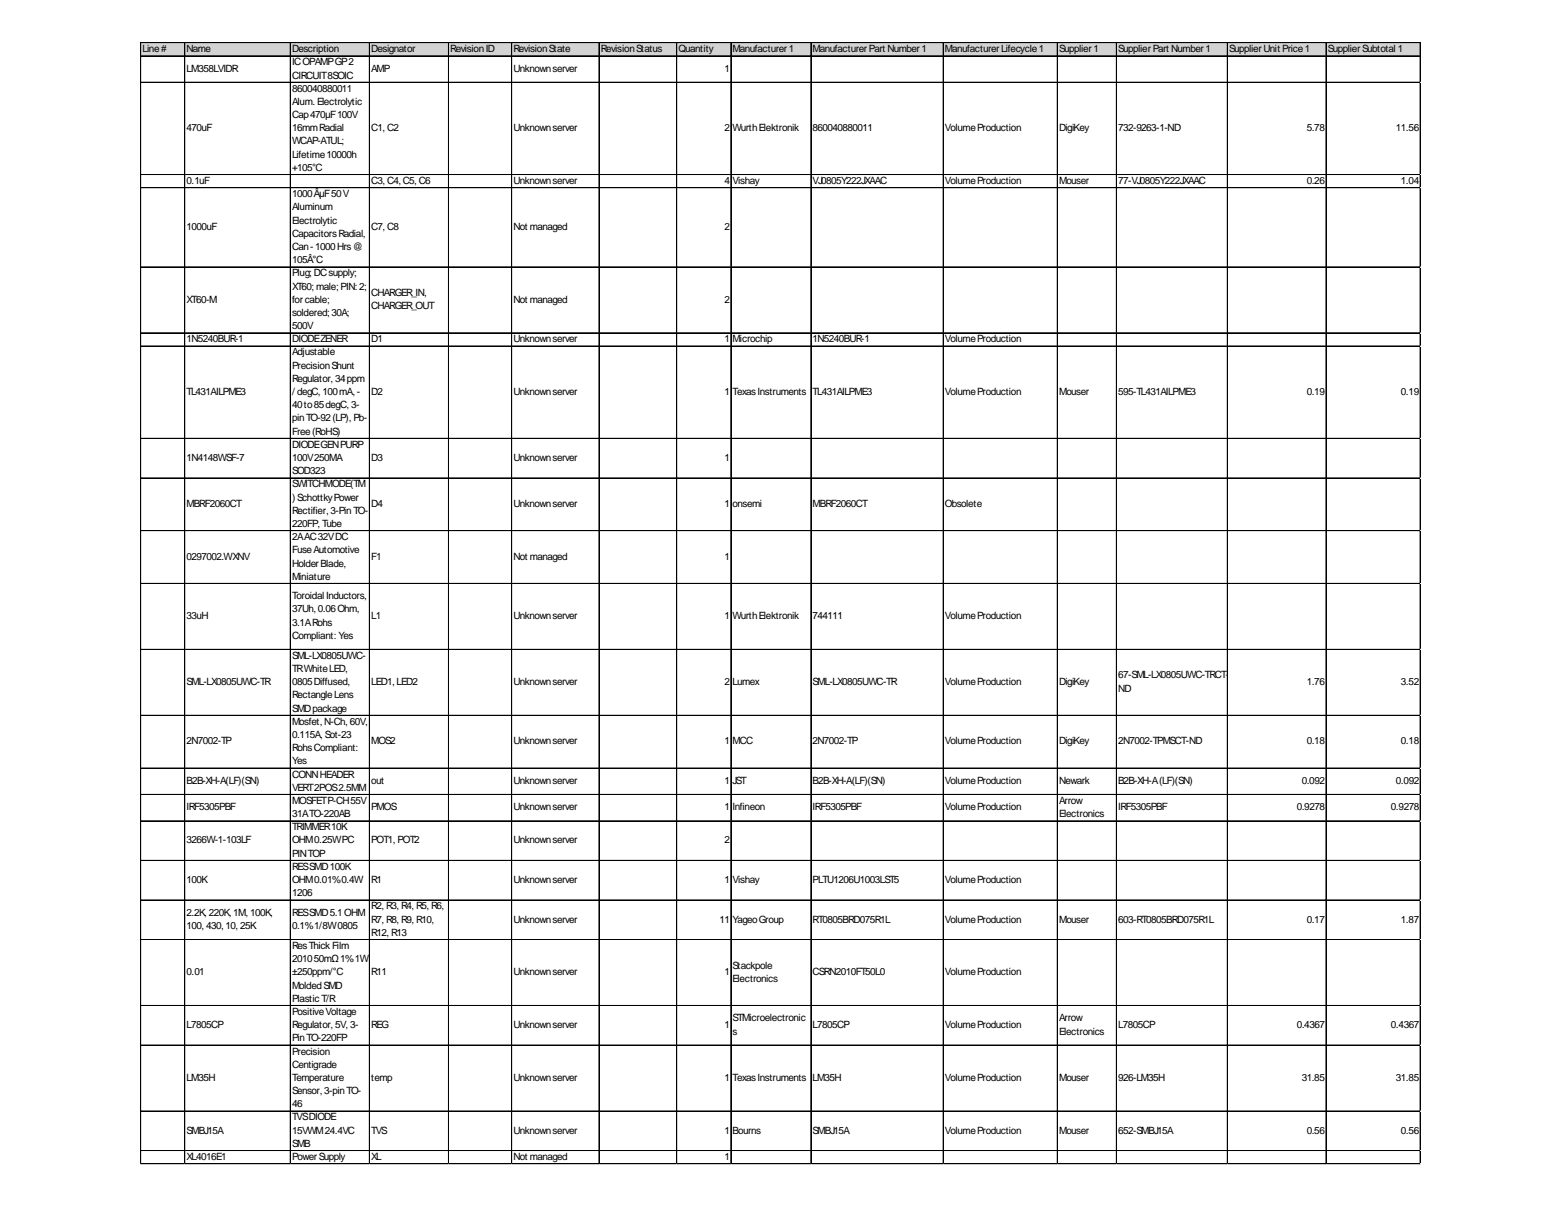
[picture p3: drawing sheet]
<svg xmlns="http://www.w3.org/2000/svg" width="279mm" height="216mm" viewBox="0 0 279 216" stroke-linecap="round" stroke-linejoin="round" font-family="sans-serif">
<defs><g id="words">
<g font-size="1.8">
<text x="25.5" y="9.3">Line#</text>
<text x="33.3" y="9.3">Name</text>
<text x="52.2" y="9.3">Description</text>
<text x="52.2" y="11.7">ICOPAMPGP2</text>
<text x="66.3" y="9.3">Designator</text>
<text x="80.4" y="9.3">RevisionID</text>
<text x="91.7" y="9.3">RevisionState</text>
<text x="107.3" y="9.3">RevisionStatus</text>
<text x="121.2" y="9.3">Quantity</text>
<text x="130.9" y="9.3">Manufacturer1</text>
<text x="145.2" y="9.3">ManufacturerPart Number1</text>
<text x="168.8" y="9.3">ManufacturerLifecycle1</text>
<text x="189.2" y="9.3">Supplier1</text>
<text x="199.8" y="9.3">SupplierPart Number1</text>
<text x="219.6" y="9.3">SupplierUnit Price1</text>
<text x="237.2" y="9.3">SupplierSubtotal 1</text>
<text x="33.3" y="12.8">LM358LVIDR</text>
<text x="52.2" y="14">CIRCUIT8SOIC</text>
<text x="52.2" y="16.4">860040880011</text>
<text x="66.3" y="12.8">AMP</text>
<text x="91.7" y="12.8">Unknownserver</text>
<text x="129.4" y="12.8">1</text>
<text x="33.3" y="23.4">470uF</text>
<text x="52.2" y="18.7">Alum. Electrolytic</text>
<text x="52.2" y="21.1">Cap470µF100V</text>
<text x="52.2" y="23.4">16mmRadial</text>
<text x="66.3" y="23.4">C1, C2</text>
<text x="91.7" y="23.4">Unknownserver</text>
<text x="129.4" y="23.4">2</text>
<text x="130.9" y="23.4">WurthElektronik</text>
<text x="145.2" y="23.4">860040880011</text>
<text x="168.8" y="23.4">VolumeProduction</text>
<text x="189.2" y="23.4">DigiKey</text>
<text x="199.8" y="23.4">732-9263-1-ND</text>
<text x="233.5" y="23.4">5.78</text>
<text x="249.4" y="23.4">11.56</text>
<text x="52.2" y="25.8">WCAP-ATUL;</text>
<text x="52.2" y="28.2">Lifetime10000h</text>
<text x="33.3" y="32.9">0.1uF</text>
<text x="52.2" y="30.5">+105°C</text>
<text x="52.2" y="35.2">1000ÂµF50V</text>
<text x="66.3" y="32.9">C3, C4, C5, C6</text>
<text x="91.7" y="32.9">Unknownserver</text>
<text x="129.4" y="32.9">4</text>
<text x="130.9" y="32.9">Vishay</text>
<text x="145.2" y="32.9">VJ0805Y222JXAAC</text>
<text x="168.8" y="32.9">VolumeProduction</text>
<text x="189.2" y="32.9">Mouser</text>
<text x="199.8" y="32.9">77-VJ0805Y222JXAAC</text>
<text x="233.5" y="32.9">0.26</text>
<text x="250.3" y="32.9">1.04</text>
<text x="33.3" y="41.1">1000uF</text>
<text x="52.2" y="37.6">Aluminum</text>
<text x="52.2" y="39.9">Electrolytic</text>
<text x="66.3" y="41.1">C7, C8</text>
<text x="91.7" y="41.1">Not managed</text>
<text x="129.4" y="41.1">2</text>
<text x="52.2" y="42.3">CapacitorsRadial,</text>
<text x="52.2" y="44.6">Can-1000Hrs@</text>
<text x="52.2" y="47">105Â°C</text>
<text x="52.2" y="49.4">Plug; DCsupply;</text>
<text x="52.2" y="51.7">XT60; male; PIN: 2;</text>
<text x="66.3" y="52.8">CHARGER_IN,</text>
<text x="33.3" y="54.1">XT60-M</text>
<text x="52.2" y="54.1">forcable;</text>
<text x="52.2" y="56.4">soldered; 30A;</text>
<text x="52.2" y="58.8">500V</text>
<text x="66.3" y="55.2">CHARGER_OUT</text>
<text x="91.7" y="54.1">Not managed</text>
<text x="129.4" y="54.1">2</text>
<text x="33.3" y="61.1">1N5240BUR-1</text>
<text x="52.2" y="61.1">DIODEZENER</text>
<text x="52.2" y="63.5">Adjustable</text>
<text x="52.2" y="65.8">PrecisionShunt</text>
<text x="66.3" y="61.1">D1</text>
<text x="91.7" y="61.1">Unknownserver</text>
<text x="129.4" y="61.1">1</text>
<text x="130.9" y="61.1">Microchip</text>
<text x="145.2" y="61.1">1N5240BUR-1</text>
<text x="168.8" y="61.1">VolumeProduction</text>
<text x="33.3" y="70.5">TL431AILPME3</text>
<text x="52.2" y="68.2">Regulator, 34ppm</text>
<text x="52.2" y="70.5">/ degC, 100mA, -</text>
<text x="66.3" y="70.5">D2</text>
<text x="91.7" y="70.5">Unknownserver</text>
<text x="129.4" y="70.5">1</text>
<text x="130.9" y="70.5">TexasInstruments</text>
<text x="145.2" y="70.5">TL431AILPME3</text>
<text x="168.8" y="70.5">VolumeProduction</text>
<text x="189.2" y="70.5">Mouser</text>
<text x="199.8" y="70.5">595-TL431AILPME3</text>
<text x="233.5" y="70.5">0.19</text>
<text x="250.3" y="70.5">0.19</text>
<text x="52.2" y="72.9">40to85degC, 3-</text>
<text x="52.2" y="75.3">pinTO-92(LP), Pb-</text>
<text x="52.2" y="77.6">Free(RoHS)</text>
<text x="33.3" y="82.3">1N4148WSF-7</text>
<text x="52.2" y="80">DIODEGENPURP</text>
<text x="52.2" y="82.3">100V250MA</text>
<text x="66.3" y="82.3">D3</text>
<text x="91.7" y="82.3">Unknownserver</text>
<text x="129.4" y="82.3">1</text>
<text x="52.2" y="84.7">SOD323</text>
<text x="52.2" y="87">SWITCHMODE(TM</text>
<text x="52.2" y="89.4">)SchottkyPower</text>
<text x="33.3" y="90.5">MBRF2060CT</text>
<text x="52.2" y="91.7">Rectifier, 3-PinTO-</text>
<text x="52.2" y="94.1">220FP, Tube</text>
<text x="66.3" y="90.5">D4</text>
<text x="91.7" y="90.5">Unknownserver</text>
<text x="129.4" y="90.5">1</text>
<text x="130.9" y="90.5">onsemi</text>
<text x="145.2" y="90.5">MBRF2060CT</text>
<text x="168.8" y="90.5">Obsolete</text>
<text x="33.3" y="99.9">0297002.WXNV</text>
<text x="52.2" y="96.5">2AAC32VDC</text>
<text x="52.2" y="98.8">FuseAutomotive</text>
<text x="52.2" y="101.2">HolderBlade,</text>
<text x="66.3" y="99.9">F1</text>
<text x="91.7" y="99.9">Not managed</text>
<text x="129.4" y="99.9">1</text>
<text x="52.2" y="103.5">Miniature</text>
<text x="52.2" y="107">Toroidal Inductors,</text>
<text x="33.3" y="110.6">33uH</text>
<text x="52.2" y="109.4">37Uh, 0.06Ohm,</text>
<text x="52.2" y="111.7">3.1ARohs</text>
<text x="66.3" y="110.6">L1</text>
<text x="91.7" y="110.6">Unknownserver</text>
<text x="129.4" y="110.6">1</text>
<text x="130.9" y="110.6">WurthElektronik</text>
<text x="145.2" y="110.6">744111</text>
<text x="168.8" y="110.6">VolumeProduction</text>
<text x="52.2" y="114.1">Compliant: Yes</text>
<text x="52.2" y="117.7">SML-LX0805UWC-</text>
<text x="33.3" y="122.4">SML-LX0805UWC-TR</text>
<text x="52.2" y="120">TRWhiteLED,</text>
<text x="52.2" y="122.4">0805Diffused,</text>
<text x="52.2" y="124.7">RectangleLens</text>
<text x="66.3" y="122.4">LED1, LED2</text>
<text x="91.7" y="122.4">Unknownserver</text>
<text x="129.4" y="122.4">2</text>
<text x="130.9" y="122.4">Lumex</text>
<text x="145.2" y="122.4">SML-LX0805UWC-TR</text>
<text x="168.8" y="122.4">VolumeProduction</text>
<text x="189.2" y="122.4">DigiKey</text>
<text x="199.8" y="121.1">67-SML-LX0805UWC-TRCT-</text>
<text x="199.8" y="123.5">ND</text>
<text x="233.5" y="122.4">1.76</text>
<text x="250.3" y="122.4">3.52</text>
<text x="52.2" y="127.1">SMDpackage</text>
<text x="52.2" y="129.4">Mosfet, N-Ch, 60V,</text>
<text x="52.2" y="131.8">0.115A, Sot-23</text>
<text x="33.3" y="132.9">2N7002-TP</text>
<text x="52.2" y="134.1">RohsCompliant:</text>
<text x="52.2" y="136.5">Yes</text>
<text x="66.3" y="132.9">MOS2</text>
<text x="91.7" y="132.9">Unknownserver</text>
<text x="129.4" y="132.9">1</text>
<text x="130.9" y="132.9">MCC</text>
<text x="145.2" y="132.9">2N7002-TP</text>
<text x="168.8" y="132.9">VolumeProduction</text>
<text x="189.2" y="132.9">DigiKey</text>
<text x="199.8" y="132.9">2N7002-TPMSCT-ND</text>
<text x="233.5" y="132.9">0.18</text>
<text x="250.3" y="132.9">0.18</text>
<text x="33.3" y="140">B2B-XH-A(LF)(SN)</text>
<text x="52.2" y="138.9">CONNHEADER</text>
<text x="52.2" y="141.2">VERT2POS2.5MM</text>
<text x="52.2" y="143.6">MOSFETP-CH55V</text>
<text x="66.3" y="140">out</text>
<text x="91.7" y="140">Unknownserver</text>
<text x="129.4" y="140">1</text>
<text x="130.9" y="140">JST</text>
<text x="145.2" y="140">B2B-XH-A(LF)(SN)</text>
<text x="168.8" y="140">VolumeProduction</text>
<text x="189.2" y="140">Newark</text>
<text x="189.2" y="143.6">Arrow</text>
<text x="199.8" y="140">B2B-XH-A(LF)(SN)</text>
<text x="232.6" y="140">0.092</text>
<text x="249.4" y="140">0.092</text>
<text x="33.3" y="144.7">IRF5305PBF</text>
<text x="52.2" y="145.9">31ATO-220AB</text>
<text x="52.2" y="148.3">TRIMMER10K</text>
<text x="66.3" y="144.7">PMOS</text>
<text x="91.7" y="144.7">Unknownserver</text>
<text x="129.4" y="144.7">1</text>
<text x="130.9" y="144.7">Infineon</text>
<text x="145.2" y="144.7">IRF5305PBF</text>
<text x="168.8" y="144.7">VolumeProduction</text>
<text x="189.2" y="145.9">Electronics</text>
<text x="199.8" y="144.7">IRF5305PBF</text>
<text x="231.7" y="144.7">0.9278</text>
<text x="248.5" y="144.7">0.9278</text>
<text x="33.3" y="150.6">3266W-1-103LF</text>
<text x="52.2" y="150.6">OHM0.25WPC</text>
<text x="52.2" y="153">PINTOP</text>
<text x="52.2" y="155.3">RESSMD100K</text>
<text x="66.3" y="150.6">POT1, POT2</text>
<text x="91.7" y="150.6">Unknownserver</text>
<text x="129.4" y="150.6">2</text>
<text x="33.3" y="157.7">100K</text>
<text x="52.2" y="157.7">OHM0.01%0.4W</text>
<text x="52.2" y="160.1">1206</text>
<text x="66.3" y="157.7">R1</text>
<text x="91.7" y="157.7">Unknownserver</text>
<text x="129.4" y="157.7">1</text>
<text x="130.9" y="157.7">Vishay</text>
<text x="145.2" y="157.7">PLTU1206U1003LST5</text>
<text x="168.8" y="157.7">VolumeProduction</text>
<text x="33.3" y="163.5">2.2K, 220K, 1M, 100K,</text>
<text x="33.3" y="165.9">100, 430, 10, 25K</text>
<text x="52.2" y="163.5">RESSMD5.1OHM</text>
<text x="52.2" y="165.9">0.1%1/8W0805</text>
<text x="66.3" y="162.4">R2, R3, R4, R5, R6,</text>
<text x="66.3" y="164.8">R7, R8, R9, R10,</text>
<text x="66.3" y="167.1">R12, R13</text>
<text x="91.7" y="164.8">Unknownserver</text>
<text x="128.5" y="164.8">11</text>
<text x="130.9" y="164.8">YageoGroup</text>
<text x="145.2" y="164.8">RT0805BRD075R1L</text>
<text x="168.8" y="164.8">VolumeProduction</text>
<text x="189.2" y="164.8">Mouser</text>
<text x="199.8" y="164.8">603-RT0805BRD075R1L</text>
<text x="233.5" y="164.8">0.17</text>
<text x="250.3" y="164.8">1.87</text>
<text x="52.2" y="169.5">ResThickFilm</text>
<text x="52.2" y="171.8">201050mΩ1%1W</text>
<text x="130.9" y="173">Stackpole</text>
<text x="33.3" y="174.2">0.01</text>
<text x="52.2" y="174.2">±250ppm/°C</text>
<text x="52.2" y="176.5">MoldedSMD</text>
<text x="52.2" y="178.9">Plastic T/R</text>
<text x="66.3" y="174.2">R11</text>
<text x="91.7" y="174.2">Unknownserver</text>
<text x="129.4" y="174.2">1</text>
<text x="130.9" y="175.3">Electronics</text>
<text x="145.2" y="174.2">CSRN2010FT50L0</text>
<text x="168.8" y="174.2">VolumeProduction</text>
<text x="33.3" y="183.6">L7805CP</text>
<text x="52.2" y="181.2">PositiveVoltage</text>
<text x="52.2" y="183.6">Regulator, 5V, 3-</text>
<text x="52.2" y="186">PinTO-220FP</text>
<text x="66.3" y="183.6">REG</text>
<text x="91.7" y="183.6">Unknownserver</text>
<text x="129.4" y="183.6">1</text>
<text x="130.9" y="182.4">STMicroelectronic</text>
<text x="130.9" y="184.7">s</text>
<text x="145.2" y="183.6">L7805CP</text>
<text x="168.8" y="183.6">VolumeProduction</text>
<text x="189.2" y="182.4">Arrow</text>
<text x="189.2" y="184.7">Electronics</text>
<text x="199.8" y="183.6">L7805CP</text>
<text x="231.7" y="183.6">0.4367</text>
<text x="248.5" y="183.6">0.4367</text>
<text x="52.2" y="188.3">Precision</text>
<text x="52.2" y="190.7">Centigrade</text>
<text x="33.3" y="193">LM35H</text>
<text x="52.2" y="193">Temperature</text>
<text x="52.2" y="195.4">Sensor, 3-pinTO-</text>
<text x="52.2" y="197.7">46</text>
<text x="66.3" y="193">temp</text>
<text x="91.7" y="193">Unknownserver</text>
<text x="129.4" y="193">1</text>
<text x="130.9" y="193">TexasInstruments</text>
<text x="145.2" y="193">LM35H</text>
<text x="168.8" y="193">VolumeProduction</text>
<text x="189.2" y="193">Mouser</text>
<text x="199.8" y="193">926-LM35H</text>
<text x="232.6" y="193">31.85</text>
<text x="249.4" y="193">31.85</text>
<text x="33.3" y="202.4">SMBJ15A</text>
<text x="52.2" y="200.1">TVSDIODE</text>
<text x="52.2" y="202.4">15VWM24.4VC</text>
<text x="66.3" y="202.4">TVS</text>
<text x="91.7" y="202.4">Unknownserver</text>
<text x="129.4" y="202.4">1</text>
<text x="130.9" y="202.4">Bourns</text>
<text x="145.2" y="202.4">SMBJ15A</text>
<text x="168.8" y="202.4">VolumeProduction</text>
<text x="189.2" y="202.4">Mouser</text>
<text x="199.8" y="202.4">652-SMBJ15A</text>
<text x="233.5" y="202.4">0.56</text>
<text x="250.3" y="202.4">0.56</text>
<text x="33.3" y="207.2">XL4016E1</text>
<text x="52.2" y="204.8">SMB</text>
<text x="52.2" y="207.2">PowerSupply</text>
<text x="66.3" y="207.2">XL</text>
<text x="91.7" y="207.2">Not managed</text>
<text x="129.4" y="207.2">1</text>
</g>
</g></defs>
<path d="M25.2 7.6h228.6v2.4h-228.6z" fill="#d3d3d3"/>
<g fill="none" stroke="#000" stroke-width=".18">
<path d="M25.1 7.6l.1 200.3M25.2 7.6h228.6M25.2 7.7h228.6M25.2 10h228.6M25.2 14.7h228.6M33 7.7v200.2M51.8 7.7v200.2M51.9 7.7v200.2M66 7.7v200.2M80.1 7.7v200.2M80.2 7.7v200.2M91.4 7.7v200.2"/>
<path d="M107 7.7v200.2M120.9 7.7v200.2M130.6 7.7v200.2M144.8 7.7v200.2M144.9 7.7v200.2M168.5 7.7v200.2M188.9 7.7v200.2M199.4 7.7v200.2M199.5 7.7v200.2M219.2 7.7v200.2M219.3 7.7v200.2M236.9 7.7v200.2"/>
<path d="M253.7 7.7v200.2M25.2 31.2h228.6M25.2 33.5h228.6M25.2 47.7h228.6M25.2 59.4h228.6M25.2 59.5h228.6M25.2 61.8h228.6M25.2 78.3h228.6M25.2 85.3h228.6M25.2 85.4h228.6M25.2 94.8h228.6M25.2 104.2h228.6"/>
<path d="M25.2 116h228.6M25.2 127.7h228.6M25.2 127.8h228.6M25.2 137.2h228.6M25.2 141.9h228.6M25.2 146.6h228.6M25.2 153.6h228.6M25.2 153.7h228.6M25.2 160.7h228.6M25.2 167.8h228.6M25.2 179.6h228.6M25.2 186.6h228.6"/>
<path d="M25.2 198.4h228.6M25.2 205.5h228.6M25.2 207.8h228.6M25.2 207.9h228.6"/>
</g>
<path d="M25.1 207.9h.1" fill="none" stroke="#e0e0e0" stroke-width=".18"/>
<path d="M25.1 207.9h.1z" fill="#e0e0e0"/>
<path d="M33 207.9h.1" fill="none" stroke="#e0e0e0" stroke-width=".18"/>
<path d="M33 207.9h.1z" fill="#e0e0e0"/>
<path d="M51.8 207.9h.1" fill="none" stroke="#e0e0e0" stroke-width=".18"/>
<path d="M51.8 207.9h.1z" fill="#e0e0e0"/>
<path d="M66 207.9h.1" fill="none" stroke="#e0e0e0" stroke-width=".18"/>
<path d="M66 207.9h.1z" fill="#e0e0e0"/>
<path d="M80.1 207.9h.1" fill="none" stroke="#e0e0e0" stroke-width=".18"/>
<path d="M80.1 207.9h.1z" fill="#e0e0e0"/>
<path d="M91.4 207.9h.1" fill="none" stroke="#e0e0e0" stroke-width=".18"/>
<path d="M91.4 207.9h.1z" fill="#e0e0e0"/>
<path d="M107 207.9h.1" fill="none" stroke="#e0e0e0" stroke-width=".18"/>
<path d="M107 207.9h.1z" fill="#e0e0e0"/>
<path d="M120.9 207.9h.1" fill="none" stroke="#e0e0e0" stroke-width=".18"/>
<path d="M120.9 207.9h.1z" fill="#e0e0e0"/>
<path d="M130.6 207.9h.1" fill="none" stroke="#e0e0e0" stroke-width=".18"/>
<path d="M144.8 207.9h.1" fill="none" stroke="#e0e0e0" stroke-width=".18"/>
<path d="M144.8 207.9h.1z" fill="#e0e0e0"/>
<path d="M168.5 207.9h.1" fill="none" stroke="#e0e0e0" stroke-width=".18"/>
<path d="M168.5 207.9h.1z" fill="#e0e0e0"/>
<path d="M188.9 207.9h.1" fill="none" stroke="#e0e0e0" stroke-width=".18"/>
<path d="M188.9 207.9h.1z" fill="#e0e0e0"/>
<path d="M199.4 207.9h.1" fill="none" stroke="#e0e0e0" stroke-width=".18"/>
<path d="M199.4 207.9h.1z" fill="#e0e0e0"/>
<path d="M219.2 207.9h.1" fill="none" stroke="#e0e0e0" stroke-width=".18"/>
<path d="M219.2 207.9h.1z" fill="#e0e0e0"/>
<path d="M236.9 207.9h.1" fill="none" stroke="#e0e0e0" stroke-width=".18"/>
<path d="M236.9 207.9h.1z" fill="#e0e0e0"/>
<path d="M253.7 207.9h.1" fill="none" stroke="#e0e0e0" stroke-width=".18"/>
<path d="M253.7 207.9h.1z" fill="#e0e0e0"/>
<path d="M253.8 14.7h.1" fill="none" stroke="#e0e0e0" stroke-width=".18"/>
<path d="M253.8 14.7v.1z" fill="#e0e0e0"/>
<path d="M253.8 31.2h.1" fill="none" stroke="#e0e0e0" stroke-width=".18"/>
<path d="M253.8 33.5h.1" fill="none" stroke="#e0e0e0" stroke-width=".18"/>
<path d="M253.8 33.5v.1z" fill="#e0e0e0"/>
<path d="M253.8 47.7h.1" fill="none" stroke="#e0e0e0" stroke-width=".18"/>
<path d="M253.8 59.4h.1" fill="none" stroke="#e0e0e0" stroke-width=".18"/>
<path d="M253.8 59.4v.1z" fill="#e0e0e0"/>
<path d="M253.8 61.8h.1" fill="none" stroke="#e0e0e0" stroke-width=".18"/>
<path d="M253.8 61.8v.1z" fill="#e0e0e0"/>
<path d="M253.8 78.3h.1" fill="none" stroke="#e0e0e0" stroke-width=".18"/>
<path d="M253.8 78.3v.1z" fill="#e0e0e0"/>
<path d="M253.8 85.3h.1" fill="none" stroke="#e0e0e0" stroke-width=".18"/>
<path d="M253.8 85.3v.1z" fill="#e0e0e0"/>
<path d="M253.8 94.8h.1" fill="none" stroke="#e0e0e0" stroke-width=".18"/>
<path d="M253.8 104.2h.1" fill="none" stroke="#e0e0e0" stroke-width=".18"/>
<path d="M253.8 104.2v.1z" fill="#e0e0e0"/>
<path d="M253.8 116h.1" fill="none" stroke="#e0e0e0" stroke-width=".18"/>
<path d="M253.8 127.7h.1" fill="none" stroke="#e0e0e0" stroke-width=".18"/>
<path d="M253.8 127.7v.1z" fill="#e0e0e0"/>
<path d="M253.8 137.2h.1" fill="none" stroke="#e0e0e0" stroke-width=".18"/>
<path d="M253.8 141.9h.1" fill="none" stroke="#e0e0e0" stroke-width=".18"/>
<path d="M253.8 146.6h.1" fill="none" stroke="#e0e0e0" stroke-width=".18"/>
<path d="M253.8 146.6v.1z" fill="#e0e0e0"/>
<path d="M253.8 153.6h.1" fill="none" stroke="#e0e0e0" stroke-width=".18"/>
<path d="M253.8 153.6v.1z" fill="#e0e0e0"/>
<path d="M253.8 160.7h.1" fill="none" stroke="#e0e0e0" stroke-width=".18"/>
<path d="M253.8 160.7v.1z" fill="#e0e0e0"/>
<path d="M253.8 167.8h.1" fill="none" stroke="#e0e0e0" stroke-width=".18"/>
<path d="M253.8 167.8v.1z" fill="#e0e0e0"/>
<path d="M253.8 179.6h.1" fill="none" stroke="#e0e0e0" stroke-width=".18"/>
<path d="M253.8 186.6h.1" fill="none" stroke="#e0e0e0" stroke-width=".18"/>
<path d="M253.8 186.6v.1z" fill="#e0e0e0"/>
<path d="M253.8 198.4h.1" fill="none" stroke="#e0e0e0" stroke-width=".18"/>
<path d="M253.8 198.4v.1z" fill="#e0e0e0"/>
<path d="M253.8 205.5h.1" fill="none" stroke="#e0e0e0" stroke-width=".18"/>
<path d="M253.8 207.8h.1" fill="none" stroke="#e0e0e0" stroke-width=".18"/>
<path d="M253.8 207.8v.1z" fill="#e0e0e0"/>
<use href="#words"/>
</svg>
